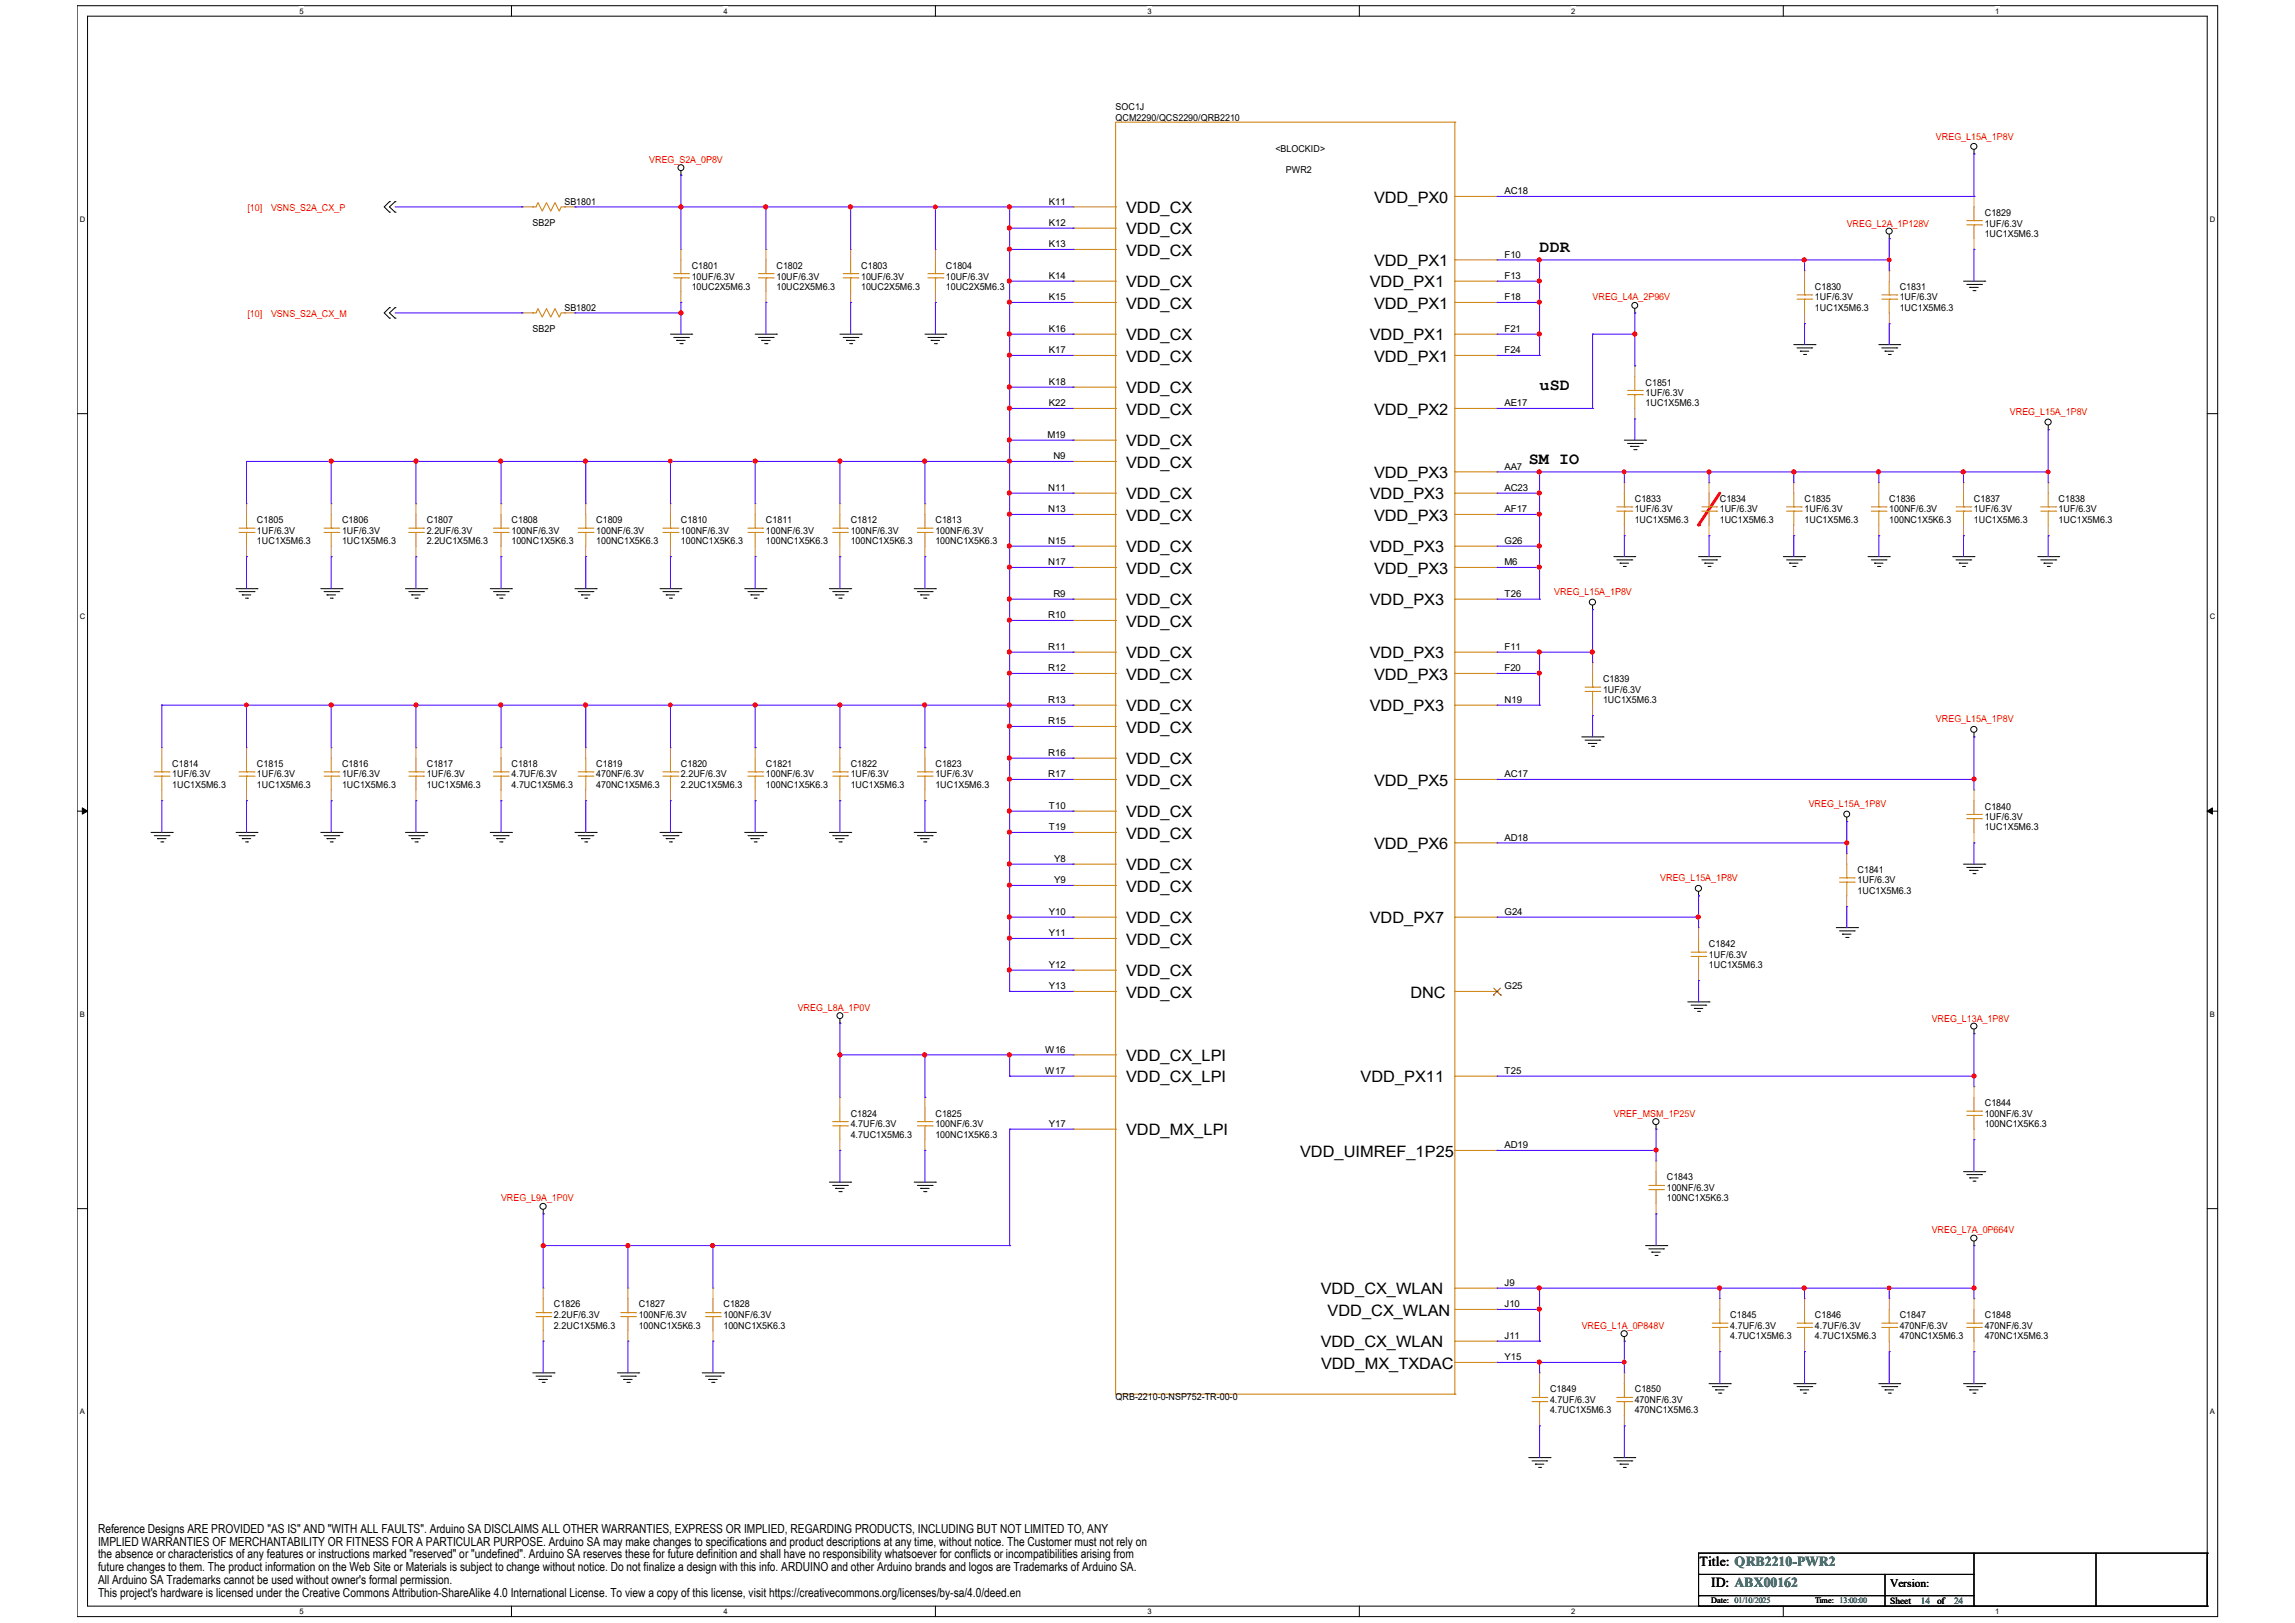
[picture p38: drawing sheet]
<svg xmlns="http://www.w3.org/2000/svg" width="297mm" height="210mm" viewBox="0 0 297 210" stroke-linecap="round" stroke-linejoin="round" font-family="sans-serif">
<defs><g id="words">
<g font-size="2.2">
<text x="199.2" y="32.7">DDR</text>
<text x="199.2" y="50.5">uSD</text>
<text x="197.9" y="60.1">SM IO</text>
</g>
<g font-size="2">
<text x="145.7" y="27.6">VDD_CX</text>
<text x="177.8" y="26.2">VDD_PX0</text>
<text x="145.7" y="30.3">VDD_CX</text>
<text x="145.7" y="33.1">VDD_CX</text>
<text x="177.8" y="34.4">VDD_PX1</text>
<text x="145.7" y="37.2">VDD_CX</text>
<text x="145.7" y="39.9">VDD_CX</text>
<text x="177.3" y="37.2">VDD_PX1</text>
<text x="177.8" y="39.9">VDD_PX1</text>
<text x="145.7" y="44">VDD_CX</text>
<text x="145.7" y="46.8">VDD_CX</text>
<text x="177.3" y="44">VDD_PX1</text>
<text x="177.8" y="46.8">VDD_PX1</text>
<text x="145.7" y="50.9">VDD_CX</text>
<text x="145.7" y="53.7">VDD_CX</text>
<text x="177.8" y="53.7">VDD_PX2</text>
<text x="145.7" y="57.8">VDD_CX</text>
<text x="145.7" y="60.5">VDD_CX</text>
<text x="145.7" y="64.6">VDD_CX</text>
<text x="177.3" y="64.6">VDD_PX3</text>
<text x="177.8" y="61.9">VDD_PX3</text>
<text x="145.7" y="67.4">VDD_CX</text>
<text x="145.7" y="71.5">VDD_CX</text>
<text x="177.3" y="71.5">VDD_PX3</text>
<text x="177.8" y="67.4">VDD_PX3</text>
<text x="145.7" y="74.2">VDD_CX</text>
<text x="177.8" y="74.2">VDD_PX3</text>
<text x="145.7" y="78.3">VDD_CX</text>
<text x="145.7" y="81.1">VDD_CX</text>
<text x="177.3" y="78.3">VDD_PX3</text>
<text x="145.7" y="85.2">VDD_CX</text>
<text x="145.7" y="87.9">VDD_CX</text>
<text x="177.3" y="85.2">VDD_PX3</text>
<text x="177.8" y="87.9">VDD_PX3</text>
<text x="145.7" y="92.1">VDD_CX</text>
<text x="145.7" y="94.8">VDD_CX</text>
<text x="177.3" y="92.1">VDD_PX3</text>
<text x="145.7" y="98.9">VDD_CX</text>
<text x="145.7" y="101.7">VDD_CX</text>
<text x="177.8" y="101.7">VDD_PX5</text>
<text x="145.7" y="105.8">VDD_CX</text>
<text x="145.7" y="108.5">VDD_CX</text>
<text x="145.7" y="112.6">VDD_CX</text>
<text x="177.8" y="109.9">VDD_PX6</text>
<text x="145.7" y="115.4">VDD_CX</text>
<text x="145.7" y="119.5">VDD_CX</text>
<text x="177.3" y="119.5">VDD_PX7</text>
<text x="145.7" y="122.2">VDD_CX</text>
<text x="145.7" y="126.3">VDD_CX</text>
<text x="145.7" y="129.1">VDD_CX</text>
<text x="182.5" y="129.1">DNC</text>
<text x="145.7" y="137.3">VDD_CX_LPI</text>
<text x="145.7" y="140.1">VDD_CX_LPI</text>
<text x="176.1" y="140.1">VDD_PX11</text>
<text x="145.7" y="146.9">VDD_MX_LPI</text>
<text x="168.3" y="149.7">VDD_UIMREF_1P25</text>
<text x="170.9" y="167.5">VDD_CX_WLAN</text>
<text x="171.8" y="170.2">VDD_CX_WLAN</text>
<text x="170.9" y="174.4">VDD_CX_WLAN</text>
<text x="171" y="177.1">VDD_MX_TXDAC</text>
</g>
<g font-size="1.8">
<text x="219.9" y="202.6">Title: QRB2210-PWR2</text>
<text x="221.5" y="205.3">ID: ABX00162</text>
</g>
<g font-size="1.6">
<text x="12.7" y="198.4">Reference Designs ARE PROVIDED &quot;AS IS&quot; AND &quot;WITH ALL FAULTS&quot;. Arduino SA DISCLAIMS ALL OTHER WARRANTIES, EXPRESS OR IMPLIED, REGARDING PRODUCTS, INCLUDING BUT NOT LIMITED TO, ANY</text>
<text x="12.7" y="200">IMPLIED WARRANTIES OF MERCHANTABILITY OR FITNESS FOR A PARTICULAR PURPOSE. Arduino SA may make changes to specifications and product descriptions at any time, without notice. The Customer must not rely on</text>
<text x="12.7" y="201.7">the absence or characteristics of any features or instructions marked &quot;reserved&quot; or &quot;undefined&quot;. Arduino SA reserves these for future definition and shall have no responsibility whatsoever for conflicts or incompatibilities arising from</text>
<text x="12.7" y="203.3">future changes to them. The product information on the Web Site or Materials is subject to change without notice. Do not finalize a design with this info. ARDUINO and other Arduino brands and logos are Trademarks of Arduino SA.</text>
<text x="12.7" y="205">All Arduino SA Trademarks cannot be used without owner's formal permission.</text>
<text x="12.7" y="206.6">This project's hardware is licensed under the Creative Commons Attribution-ShareAlike 4.0 International License. To view a copy of this license, visit https://creativecommons.org/licenses/by-sa/4.0/deed.en</text>
</g>
<text font-size="1.5" x="244.6" y="205.3">Version:</text>
<g font-size="1.2">
<text x="144.4" y="14.2">SOC1J</text>
<text x="144.4" y="15.6">QCM2290/QCS2290/QRB2210</text>
<text x="165.1" y="19.7">&lt;BLOCKID&gt;</text>
<text x="166.4" y="22.4">PWR2</text>
<text x="68.9" y="29.3">SB2P</text>
<text x="73.1" y="26.6">SB1801</text>
<text x="135.7" y="26.5">K11</text>
<text x="135.7" y="29.2">K12</text>
<text x="194.7" y="25.1">AC18</text>
<text x="256.9" y="27.9">C1829</text>
<text x="256.9" y="29.3">1UF/6.3V</text>
<text x="89.5" y="34.8">C1801</text>
<text x="100.5" y="34.8">C1802</text>
<text x="111.4" y="34.8">C1803</text>
<text x="122.4" y="34.8">C1804</text>
<text x="135.7" y="32">K13</text>
<text x="194.7" y="33.3">F10</text>
<text x="256.9" y="30.7">1UC1X5M6.3</text>
<text x="73.1" y="40.3">SB1802</text>
<text x="89.5" y="36.2">10UF/6.3V</text>
<text x="89.5" y="37.5">10UC2X5M6.3</text>
<text x="100.5" y="36.2">10UF/6.3V</text>
<text x="100.5" y="37.5">10UC2X5M6.3</text>
<text x="111.4" y="36.2">10UF/6.3V</text>
<text x="111.4" y="37.5">10UC2X5M6.3</text>
<text x="122.4" y="36.2">10UF/6.3V</text>
<text x="122.4" y="37.5">10UC2X5M6.3</text>
<text x="135.7" y="36.1">K14</text>
<text x="135.7" y="38.8">K15</text>
<text x="194.7" y="36.1">F13</text>
<text x="194.7" y="38.8">F18</text>
<text x="234.9" y="37.5">C1830</text>
<text x="234.9" y="38.9">1UF/6.3V</text>
<text x="234.9" y="40.3">1UC1X5M6.3</text>
<text x="245.9" y="37.5">C1831</text>
<text x="245.9" y="38.9">1UF/6.3V</text>
<text x="245.9" y="40.3">1UC1X5M6.3</text>
<text x="68.9" y="43">SB2P</text>
<text x="135.7" y="42.9">K16</text>
<text x="135.7" y="45.7">K17</text>
<text x="194.7" y="42.9">F21</text>
<text x="194.7" y="45.7">F24</text>
<text x="135.7" y="49.8">K18</text>
<text x="135.7" y="52.6">K22</text>
<text x="194.7" y="52.6">AE17</text>
<text x="213" y="49.9">C1851</text>
<text x="213" y="51.2">1UF/6.3V</text>
<text x="213" y="52.6">1UC1X5M6.3</text>
<text x="135.6" y="56.7">M19</text>
<text x="136.3" y="59.4">N9</text>
<text x="135.7" y="63.5">N11</text>
<text x="194.7" y="60.8">AA7</text>
<text x="194.7" y="63.5">AC23</text>
<text x="211.6" y="65">C1833</text>
<text x="222.6" y="65">C1834</text>
<text x="233.5" y="65">C1835</text>
<text x="244.5" y="65">C1836</text>
<text x="255.5" y="65">C1837</text>
<text x="266.4" y="65">C1838</text>
<text x="33.3" y="67.7">C1805</text>
<text x="33.3" y="69.1">1UF/6.3V</text>
<text x="33.3" y="70.5">1UC1X5M6.3</text>
<text x="44.3" y="67.7">C1806</text>
<text x="44.3" y="69.1">1UF/6.3V</text>
<text x="44.3" y="70.5">1UC1X5M6.3</text>
<text x="55.2" y="67.7">C1807</text>
<text x="55.2" y="69.1">2.2UF/6.3V</text>
<text x="55.2" y="70.5">2.2UC1X5M6.3</text>
<text x="66.2" y="67.7">C1808</text>
<text x="66.2" y="69.1">100NF/6.3V</text>
<text x="66.2" y="70.5">100NC1X5K6.3</text>
<text x="77.2" y="67.7">C1809</text>
<text x="77.2" y="69.1">100NF/6.3V</text>
<text x="77.2" y="70.5">100NC1X5K6.3</text>
<text x="88.1" y="67.7">C1810</text>
<text x="88.1" y="69.1">100NF/6.3V</text>
<text x="88.1" y="70.5">100NC1X5K6.3</text>
<text x="99.1" y="67.7">C1811</text>
<text x="99.1" y="69.1">100NF/6.3V</text>
<text x="99.1" y="70.5">100NC1X5K6.3</text>
<text x="110.1" y="67.7">C1812</text>
<text x="110.1" y="69.1">100NF/6.3V</text>
<text x="110.1" y="70.5">100NC1X5K6.3</text>
<text x="121.1" y="67.7">C1813</text>
<text x="121.1" y="69.1">100NF/6.3V</text>
<text x="121.1" y="70.5">100NC1X5K6.3</text>
<text x="135.7" y="66.3">N13</text>
<text x="135.7" y="70.4">N15</text>
<text x="194.7" y="66.3">AF17</text>
<text x="194.7" y="70.4">G26</text>
<text x="211.6" y="66.3">1UF/6.3V</text>
<text x="211.6" y="67.7">1UC1X5M6.3</text>
<text x="222.6" y="66.3">1UF/6.3V</text>
<text x="222.6" y="67.7">1UC1X5M6.3</text>
<text x="233.5" y="66.3">1UF/6.3V</text>
<text x="233.5" y="67.7">1UC1X5M6.3</text>
<text x="244.5" y="66.3">100NF/6.3V</text>
<text x="244.5" y="67.7">100NC1X5K6.3</text>
<text x="255.5" y="66.3">1UF/6.3V</text>
<text x="255.5" y="67.7">1UC1X5M6.3</text>
<text x="266.4" y="66.3">1UF/6.3V</text>
<text x="266.4" y="67.7">1UC1X5M6.3</text>
<text x="135.7" y="73.1">N17</text>
<text x="136.3" y="77.2">R9</text>
<text x="194.7" y="73.1">M6</text>
<text x="194.7" y="77.2">T26</text>
<text x="135.7" y="80">R10</text>
<text x="135.7" y="84.1">R11</text>
<text x="135.7" y="86.8">R12</text>
<text x="194.7" y="84.1">F11</text>
<text x="194.7" y="86.8">F20</text>
<text x="207.5" y="88.3">C1839</text>
<text x="207.5" y="89.6">1UF/6.3V</text>
<text x="135.7" y="91">R13</text>
<text x="135.7" y="93.7">R15</text>
<text x="194.7" y="91">N19</text>
<text x="207.5" y="91">1UC1X5M6.3</text>
<text x="22.3" y="99.2">C1814</text>
<text x="22.3" y="100.6">1UF/6.3V</text>
<text x="22.3" y="102">1UC1X5M6.3</text>
<text x="33.3" y="99.2">C1815</text>
<text x="33.3" y="100.6">1UF/6.3V</text>
<text x="33.3" y="102">1UC1X5M6.3</text>
<text x="44.3" y="99.2">C1816</text>
<text x="44.3" y="100.6">1UF/6.3V</text>
<text x="44.3" y="102">1UC1X5M6.3</text>
<text x="55.2" y="99.2">C1817</text>
<text x="55.2" y="100.6">1UF/6.3V</text>
<text x="55.2" y="102">1UC1X5M6.3</text>
<text x="66.2" y="99.2">C1818</text>
<text x="66.2" y="100.6">4.7UF/6.3V</text>
<text x="66.2" y="102">4.7UC1X5M6.3</text>
<text x="77.2" y="99.2">C1819</text>
<text x="77.2" y="100.6">470NF/6.3V</text>
<text x="77.2" y="102">470NC1X5M6.3</text>
<text x="88.1" y="99.2">C1820</text>
<text x="88.1" y="100.6">2.2UF/6.3V</text>
<text x="88.1" y="102">2.2UC1X5M6.3</text>
<text x="99.1" y="99.2">C1821</text>
<text x="99.1" y="100.6">100NF/6.3V</text>
<text x="99.1" y="102">100NC1X5K6.3</text>
<text x="110.1" y="99.2">C1822</text>
<text x="110.1" y="100.6">1UF/6.3V</text>
<text x="110.1" y="102">1UC1X5M6.3</text>
<text x="121.1" y="99.2">C1823</text>
<text x="121.1" y="100.6">1UF/6.3V</text>
<text x="121.1" y="102">1UC1X5M6.3</text>
<text x="135.7" y="97.8">R16</text>
<text x="135.7" y="100.6">R17</text>
<text x="194.7" y="100.6">AC17</text>
<text x="135.7" y="104.7">T10</text>
<text x="135.7" y="107.4">T19</text>
<text x="256.9" y="104.8">C1840</text>
<text x="256.9" y="106.1">1UF/6.3V</text>
<text x="256.9" y="107.5">1UC1X5M6.3</text>
<text x="136.4" y="111.5">Y8</text>
<text x="194.7" y="108.8">AD18</text>
<text x="240.4" y="113">C1841</text>
<text x="135.7" y="118.4">Y10</text>
<text x="136.4" y="114.3">Y9</text>
<text x="194.7" y="118.4">G24</text>
<text x="240.4" y="114.3">1UF/6.3V</text>
<text x="240.4" y="115.7">1UC1X5M6.3</text>
<text x="135.7" y="121.1">Y11</text>
<text x="135.7" y="125.2">Y12</text>
<text x="221.2" y="122.6">C1842</text>
<text x="221.2" y="123.9">1UF/6.3V</text>
<text x="221.2" y="125.3">1UC1X5M6.3</text>
<text x="135.7" y="128">Y13</text>
<text x="194.7" y="128">G25</text>
<text x="135.3" y="136.2">W16</text>
<text x="135.3" y="139">W17</text>
<text x="194.7" y="139">T25</text>
<text x="256.9" y="143.1">C1844</text>
<text x="110.1" y="144.5">C1824</text>
<text x="110.1" y="145.9">4.7UF/6.3V</text>
<text x="110.1" y="147.2">4.7UC1X5M6.3</text>
<text x="121.1" y="144.5">C1825</text>
<text x="121.1" y="145.9">100NF/6.3V</text>
<text x="121.1" y="147.2">100NC1X5K6.3</text>
<text x="135.7" y="145.8">Y17</text>
<text x="194.7" y="148.6">AD19</text>
<text x="256.9" y="144.5">100NF/6.3V</text>
<text x="256.9" y="145.9">100NC1X5K6.3</text>
<text x="215.7" y="152.8">C1843</text>
<text x="215.7" y="154.1">100NF/6.3V</text>
<text x="215.7" y="155.5">100NC1X5K6.3</text>
<text x="194.7" y="166.4">J9</text>
<text x="71.7" y="169.2">C1826</text>
<text x="71.7" y="170.6">2.2UF/6.3V</text>
<text x="71.7" y="171.9">2.2UC1X5M6.3</text>
<text x="82.7" y="169.2">C1827</text>
<text x="82.7" y="170.6">100NF/6.3V</text>
<text x="82.7" y="171.9">100NC1X5K6.3</text>
<text x="93.6" y="169.2">C1828</text>
<text x="93.6" y="170.6">100NF/6.3V</text>
<text x="93.6" y="171.9">100NC1X5K6.3</text>
<text x="194.7" y="169.1">J10</text>
<text x="194.7" y="173.2">J11</text>
<text x="223.9" y="170.6">C1845</text>
<text x="223.9" y="171.9">4.7UF/6.3V</text>
<text x="223.9" y="173.3">4.7UC1X5M6.3</text>
<text x="234.9" y="170.6">C1846</text>
<text x="234.9" y="171.9">4.7UF/6.3V</text>
<text x="234.9" y="173.3">4.7UC1X5M6.3</text>
<text x="245.9" y="170.6">C1847</text>
<text x="245.9" y="171.9">470NF/6.3V</text>
<text x="245.9" y="173.3">470NC1X5M6.3</text>
<text x="256.9" y="170.6">C1848</text>
<text x="256.9" y="171.9">470NF/6.3V</text>
<text x="256.9" y="173.3">470NC1X5M6.3</text>
<text x="194.7" y="176">Y15</text>
<text x="144.4" y="181.2">QRB-2210-0-NSP752-TR-00-0</text>
<text x="200.6" y="180.2">C1849</text>
<text x="200.6" y="181.5">4.7UF/6.3V</text>
<text x="200.6" y="182.9">4.7UC1X5M6.3</text>
<text x="211.6" y="180.2">C1850</text>
<text x="211.6" y="181.5">470NF/6.3V</text>
<text x="211.6" y="182.9">470NC1X5M6.3</text>
<text x="244.6" y="207.6">Sheet</text>
<text x="250.7" y="207.6">of</text>
</g>
<g font-size="1.2" fill="#f00">
<text x="84" y="21.1">VREG_S2A_0P8V</text>
<text x="250.5" y="18.1">VREG_L15A_1P8V</text>
<text x="32" y="27.4">[10]</text>
<text x="35.1" y="27.4">VSNS_S2A_CX_P</text>
<text x="239" y="29.3">VREG_L2A_1P128V</text>
<text x="32" y="41.1">[10]</text>
<text x="35.1" y="41.1">VSNS_S2A_CX_M</text>
<text x="206.1" y="38.9">VREG_L4A_2P96V</text>
<text x="260.1" y="53.7">VREG_L15A_1P8V</text>
<text x="201.1" y="77">VREG_L15A_1P8V</text>
<text x="250.5" y="93.5">VREG_L15A_1P8V</text>
<text x="234.1" y="104.5">VREG_L15A_1P8V</text>
<text x="214.9" y="114.1">VREG_L15A_1P8V</text>
<text x="103.2" y="130.8">VREG_L8A_1P0V</text>
<text x="250" y="132.2">VREG_L13A_1P8V</text>
<text x="208.9" y="144.5">VREF_MSM_1P25V</text>
<text x="64.8" y="155.5">VREG_L9A_1P0V</text>
<text x="250" y="159.6">VREG_L7A_0P664V</text>
<text x="204.7" y="171.9">VREG_L1A_0P848V</text>
</g>
<g font-size="1.2" fill="#008080">
<text x="248.6" y="207.6">14</text>
<text x="252.9" y="207.6">24</text>
</g>
<g font-size="1.1">
<text x="221.5" y="207.5">Date: 01/10/2025</text>
<text x="234.9" y="207.5">Time: 13:00:00</text>
</g>
<g font-size="1">
<text x="38.8" y="1.8">5</text>
<text x="93.6" y="1.8">4</text>
<text x="148.5" y="1.8">3</text>
<text x="203.4" y="1.8">2</text>
<text x="258.2" y="1.8">1</text>
<text x="10.3" y="28.7">D</text>
<text x="286" y="28.7">D</text>
<text x="10.3" y="80.1">C</text>
<text x="286" y="80.1">C</text>
<text x="10.3" y="131.5">B</text>
<text x="286" y="131.5">B</text>
<text x="10.3" y="183">A</text>
<text x="286" y="183">A</text>
<text x="38.8" y="208.8">5</text>
<text x="93.6" y="208.8">4</text>
<text x="148.5" y="208.8">3</text>
<text x="203.4" y="208.8">2</text>
<text x="258.2" y="208.8">1</text>
</g>
</g></defs>
<path d="M10 .7h277v208.5h-277zM11.3 2.1h274.3v205.7h-274.3z" fill="none" stroke="#000" stroke-width=".13"/>
<g fill="#fff">
<path d="M38.8 .9h.5v1.1h-.5z"/>
<path d="M38.8 208h.5v1.1h-.5z"/>
</g>
<path d="M66.2 .7v1.4M66.2 207.8v1.4" fill="none" stroke="#000" stroke-width=".13"/>
<g fill="#fff">
<path d="M93.6 .9h.6v1.1h-.6z"/>
<path d="M93.6 208h.6v1.1h-.6z"/>
</g>
<path d="M121.1 .7v1.4M121.1 207.8v1.4" fill="none" stroke="#000" stroke-width=".13"/>
<g fill="#fff">
<path d="M148.5 .9h.5v1.1h-.5z"/>
<path d="M148.5 208h.5v1.1h-.5z"/>
</g>
<path d="M175.9 .7v1.4M175.9 207.8v1.4" fill="none" stroke="#000" stroke-width=".13"/>
<g fill="#fff">
<path d="M203.4 .9h.5v1.1h-.5z"/>
<path d="M203.4 208h.5v1.1h-.5z"/>
</g>
<path d="M230.8 .7v1.4M230.8 207.8v1.4" fill="none" stroke="#000" stroke-width=".13"/>
<g fill="#fff">
<path d="M258.2 .9h.6v1.1h-.6z"/>
<path d="M258.2 208h.6v1.1h-.6z"/>
<path d="M10.3 27.8h.7v1.1h-.7z"/>
<path d="M286 27.8h.7v1.1h-.7z"/>
<path d="M10.3 79.2h.7v1.1h-.7z"/>
<path d="M286 79.2h.7v1.1h-.7z"/>
</g>
<path d="M10 53.5h1.3M285.6 53.5h1.4" fill="none" stroke="#000" stroke-width=".13"/>
<g fill="#fff">
<path d="M10.3 130.7h.6v1.1h-.6z"/>
<path d="M286 130.7h.6v1.1h-.6z"/>
</g>
<path d="M10 105h1.3M285.6 105h1.4" fill="none" stroke="#000" stroke-width=".13"/>
<path d="M10.7 104.5l.6 .5-.6 .3zM285.6 105l.7-.5v.8z" fill="#000" stroke="#000" stroke-width=".13"/>
<g fill="#fff">
<path d="M10.3 182.1h.6v1.1h-.6z"/>
<path d="M286 182.1h.6v1.1h-.6z"/>
</g>
<path d="M10 156.4h1.3M285.6 156.4h1.4" fill="none" stroke="#000" stroke-width=".13"/>
<path d="M222.6 63.8l-2.8 4.1" fill="none" stroke="#f00" stroke-width=".38"/>
<circle cx="219.8" cy="67.9" r=".19" fill="#f00"/>
<g fill="none" stroke="#000" stroke-width=".13">
<path d="M255.5 19.9h.1M255.5 19.4v.5M50.4 26.1l-.7 .7 .7 .7M50.4 39.8l-.7 .7 .7 .7M50.4 26.1h.1M50.4 27.5h.1M50.4 39.8h.1M51.1 26.1h.1M51.1 27.5h.1M51.1 39.8h.1M51.1 26.1l-.7 .7 .7 .7M51.1 39.8l-.7 .7 .7 .7"/>
<path d="M88.1 22.7h.1M88.1 22.1v.6M211.6 39.9v.6M244.5 30.9h.1M244.5 30.3v.6M254.1 36.4h2.8M254.5 36.8h1.9M254.9 37.2h1.1M254.9 37.2h.1M255.3 37.6h.3M255.6 37.6h.1M256.4 36.8h.1"/>
<path d="M256.9 36.4h.1M50.4 41.2h.1M51.1 41.2h.1M86.8 43.2h2.7M87.2 43.7h1.9M87.6 44h1.1M87.6 44h.1M88 44.5h.3M88.3 44.5h.1M89.1 43.7h.1M89.5 43.2h.1M97.7 43.2h2.8"/>
<path d="M98.2 43.7h1.9M98.6 44h1.1M98.6 44h.1M99 44.5h.3M99.3 44.5h.1M100.1 43.7h.1M100.5 43.2h.1M108.7 43.2h2.7M109.1 43.7h1.9M109.5 44h1.1M109.5 44h.1M110 44.5h.2"/>
<path d="M110.2 44.5h.1M111 43.7h.1M111.4 43.2h.1M119.7 43.2h2.7M120.1 43.7h1.9M120.5 44h1.1M120.5 44h.1M120.9 44.5h.3M121.2 44.5h.1M122 43.7h.1M122.4 43.2h.1M210.2 57h2.8"/>
<path d="M210.6 57.4h1.9M211 57.8h1.1M211 57.8h.1M211.4 58.2h.3M211.6 40.5h.1M211.7 58.2h.1M212.5 57.4h.1M213 57h.1M232.1 44.6h2.8M232.6 45h1.9M233 45.4h1.1M233 45.4h.1"/>
<path d="M233.4 45.9h.3M233.7 45.9h.1M234.5 45h.1M234.9 44.6h.1M243.1 44.6h2.8M243.5 45h2M244 45.4h1.1M244 45.4h.1M244.4 45.9h.2M244.6 45.9h.1M245.5 45h.1M245.9 44.6h.1"/>
<path d="M265.1 55.6h.1M265.1 55.1v.5M30.5 76.2h2.8M30.9 76.6h2M31.4 77h1.1M31.4 77h.1M31.8 77.4h.2M32 77.4h.1M32.9 76.6h.1M33.3 76.2h.1M41.5 76.2h2.8M41.9 76.6h1.9"/>
<path d="M42.3 77h.1M42.3 77h1.1M42.7 77.4h.3M43 77.4h.1M43.8 76.6h.1M44.3 76.2h.1M52.5 76.2h2.7M52.9 76.6h1.9M53.3 77h.1M53.3 77h1.1M53.7 77.4h.3M54 77.4h.1"/>
<path d="M54.8 76.6h.1M55.2 76.2h.1M63.4 76.2h2.8M63.9 76.6h1.9M64.3 77h1.1M64.3 77h.1M64.7 77.4h.3M65 77.4h.1M65.8 76.6h.1M66.2 76.2h.1M74.4 76.2h2.8M74.8 76.6h1.9"/>
<path d="M75.3 77h.1M75.3 77h1.1M75.7 77.4h.2M75.9 77.4h.1M76.7 76.6h.1M77.2 76.2h.1M85.4 76.2h2.7M85.8 76.6h1.9M86.2 77h.1M86.2 77h1.1M86.6 77.4h.3M86.9 77.4h.1"/>
<path d="M87.7 76.6h.1M88.1 76.2h.1M96.4 76.2h2.7M96.8 76.6h1.9M97.2 77h1.1M97.2 77h.1M97.6 77.4h.3M97.9 77.4h.1M98.7 76.6h.1M99.1 76.2h.1M107.3 76.2h2.8M107.8 76.6h1.9"/>
<path d="M108.1 77h1.1M108.1 77h.1M108.6 77.4h.3M108.9 77.4h.1M109.7 76.6h.1M110.1 76.2h.1M118.3 76.2h2.8M118.7 76.6h1.9M119.2 77h1.1M119.2 77h.1M119.5 77.4h.3M119.8 77.4h.1"/>
<path d="M120.6 76.6h.1M121.1 76.2h.1M206.1 78.9h.1M206.1 78.3v.6M208.9 72h2.7M209.2 72.5h2M209.7 72.9h.1M209.7 72.9h1.1M210.1 73.3h.2M210.3 73.3h.1M211.2 72.5h.1M211.6 72h.1"/>
<path d="M219.8 72h2.8M220.2 72.5h1.9M220.6 72.9h1.1M220.6 72.9h.1M221 73.3h.3M221.3 73.3h.1M222.1 72.5h.1M222.6 72h.1M230.8 72h2.7M231.2 72.5h1.9M231.6 72.9h1.1M231.6 72.9h.1"/>
<path d="M232 73.3h.3M232.3 73.3h.1M233.1 72.5h.1M233.5 72h.1M241.8 72h2.7M242.2 72.5h1.9M242.6 72.9h.1M242.6 72.9h1.1M243 73.3h.3M243.3 73.3h.1M244.1 72.5h.1M244.5 72h.1"/>
<path d="M252.7 72h2.8M253.1 72.5h1.9M253.6 72.9h1.1M253.6 72.9h.1M254 73.3h.2M254.2 73.3h.1M255 72.5h.1M255.5 72h.1M263.7 72h2.7M264.1 72.5h1.9M264.5 72.9h1.1M264.5 72.9h.1"/>
<path d="M264.9 73.3h.3M265.2 73.3h.1M266 72.5h.1M266.4 72h.1M204.7 95.4h2.8M205.1 95.8h1.9M205.6 96.2h.1M205.6 96.2h1.1M206 96.6h.2M206.2 96.6h.1M207 95.8h.1M207.5 95.4h.1"/>
<path d="M255.5 95.4h.1M255.5 94.8v.6M19.5 107.7h2.8M20 108.1h1.9M20.4 108.5h1.1M20.4 108.5h.1M20.8 108.9h.3M21.1 108.9h.1M21.9 108.1h.1M22.3 107.7h.1M30.5 107.7h2.8M30.9 108.1h2"/>
<path d="M31.4 108.5h1.1M31.4 108.5h.1M31.8 108.9h.2M32 108.9h.1M32.9 108.1h.1M33.3 107.7h.1M41.5 107.7h2.8M41.9 108.1h1.9M42.3 108.5h.1M42.3 108.5h1.1M42.7 108.9h.3M43 108.9h.1"/>
<path d="M43.8 108.1h.1M44.3 107.7h.1M52.5 107.7h2.7M52.9 108.1h1.9M53.3 108.5h.1M53.3 108.5h1.1M53.7 108.9h.3M54 108.9h.1M54.8 108.1h.1M55.2 107.7h.1M63.4 107.7h2.8M63.9 108.1h1.9"/>
<path d="M64.3 108.5h1.1M64.3 108.5h.1M64.7 108.9h.3M65 108.9h.1M65.8 108.1h.1M66.2 107.7h.1M74.4 107.7h2.8M74.8 108.1h1.9M75.3 108.5h.1M75.3 108.5h1.1M75.7 108.9h.2M75.9 108.9h.1"/>
<path d="M76.7 108.1h.1M77.2 107.7h.1M85.4 107.7h2.7M85.8 108.1h1.9M86.2 108.5h.1M86.2 108.5h1.1M86.6 108.9h.3M86.9 108.9h.1M87.7 108.1h.1M88.1 107.7h.1M96.4 107.7h2.7M96.8 108.1h1.9"/>
<path d="M97.2 108.5h1.1M97.2 108.5h.1M97.6 108.9h.3M97.9 108.9h.1M98.7 108.1h.1M99.1 107.7h.1M107.3 107.7h2.8M107.8 108.1h1.9M108.1 108.5h1.1M108.1 108.5h.1M108.6 108.9h.3M108.9 108.9h.1"/>
<path d="M109.7 108.1h.1M110.1 107.7h.1M118.3 107.7h2.8M118.7 108.1h1.9M119.2 108.5h1.1M119.2 108.5h.1M119.5 108.9h.3M119.8 108.9h.1M120.6 108.1h.1M121.1 107.7h.1M219.8 115.9h.1M219.8 115.4v.5"/>
<path d="M239 106.3h.1M239 105.8v.5M254.1 111.8h2.8M254.5 112.2h1.9M254.9 112.6h1.1M254.9 112.6h.1M255.3 113h.3M255.6 113h.1M256.4 112.2h.1M256.9 111.8h.1M108.7 132.4h.1M108.7 131.8v.6"/>
<path d="M218.4 129.6h2.8M218.8 130.1h2M219.3 130.5h1.1M219.3 130.5h.1M219.7 130.9h.2M219.9 130.9h.1M220.8 130.1h.1M221.2 129.6h.1M237.6 120h2.8M238.1 120.5h1.9M238.4 120.9h1.1M238.4 120.9h.1"/>
<path d="M238.9 121.3h.3M239.2 121.3h.1M240 120.5h.1M240.4 120h.1M255.5 133.8h.1M255.5 133.2v.6M70.3 157.1h.1M70.3 156.5v.6M107.3 153h2.8M107.8 153.4h1.9M108.1 153.8h1.1M108.1 153.8h.1"/>
<path d="M108.6 154.2h.3M108.9 154.2h.1M109.7 153.4h.1M110.1 153h.1M118.3 153h2.8M118.7 153.4h1.9M119.2 153.8h1.1M119.2 153.8h.1M119.5 154.2h.3M119.8 154.2h.1M120.6 153.4h.1M121.1 153h.1"/>
<path d="M214.3 146.1h.1M214.3 145.6v.5M254.1 151.6h2.8M254.5 152h1.9M254.9 152.4h1.1M254.9 152.4h.1M255.3 152.8h.3M255.6 152.8h.1M256.4 152h.1M256.9 151.6h.1M68.9 177.6h2.8M69.4 178.1h1.9"/>
<path d="M69.7 178.5h1.2M69.7 178.5h.1M70.2 178.9h.2M70.4 178.9h.1M71.3 178.1h.1M71.7 177.6h.1M79.9 177.6h2.8M80.3 178.1h1.9M80.7 178.5h1.1M80.7 178.5h.1M81.1 178.9h.3M81.4 178.9h.1"/>
<path d="M82.2 178.1h.1M82.7 177.6h.1M90.9 177.6h2.7M91.3 178.1h1.9M91.7 178.5h1.1M91.7 178.5h.1M92.1 178.9h.3M92.4 178.9h.1M93.2 178.1h.1M93.6 177.6h.1M210.2 173.5h.1M210.2 173v.5"/>
<path d="M213 161.2h2.7M213.4 161.6h1.9M213.8 162h1.1M213.8 162h.1M214.2 162.5h.2M214.4 162.5h.1M215.3 161.6h.1M215.7 161.2h.1M221.2 179h2.7M221.6 179.4h1.9M222 179.9h1.1M222 179.9h.1"/>
<path d="M223.5 179.4h.1M223.9 179h.1M232.1 179h2.8M232.6 179.4h1.9M233 179.9h1.1M233 179.9h.1M234.5 179.4h.1M234.9 179h.1M243.1 179h2.8M243.5 179.4h2M244 179.9h1.1M244 179.9h.1"/>
<path d="M245.5 179.4h.1M245.9 179h.1M254.1 179h2.8M254.5 179.4h1.9M254.9 179.9h1.1M254.9 179.9h.1M255.5 161.2h.1M255.5 160.6v.6M256.4 179.4h.1M256.9 179h.1M197.9 188.6h2.7M198.3 189h1.9"/>
<path d="M198.7 189.5h1.1M198.7 189.5h.1M199.1 189.9h.3M199.4 189.9h.1M200.2 189h.1M200.6 188.6h.1M208.9 188.6h2.7M209.2 189h2M209.7 189.5h.1M209.7 189.5h1.1M210.1 189.9h.2M210.3 189.9h.1"/>
<path d="M211.2 189h.1M211.6 188.6h.1M222.4 180.3h.3M222.7 180.3h.1M233.4 180.3h.3M233.7 180.3h.1M244.4 180.3h.2M244.6 180.3h.1M255.3 180.3h.3M255.6 180.3h.1M219.8 207.8h65.8M219.8 203.7h35.7"/>
<path d="M219.8 206.5h35.7M219.8 207.8h.1M219.8 203.7h.1M219.8 206.5h.1M244 207.8h.1M244 203.7v4.1M255.5 207.8h.1M255.5 201v6.8M271.3 207.8h.1M271.3 201v6.8M285.6 207.8h.1M285.6 201h.1"/>
<path d="M285.6 201v6.8M285.6 201h-65.8v6.8"/>
<circle cx="255.5" cy="18.9" r=".39"/>
<circle cx="88.1" cy="21.7" r=".38"/>
<circle cx="211.6" cy="39.5" r=".38"/>
<circle cx="244.5" cy="29.9" r=".39"/>
<circle cx="265.1" cy="54.6" r=".39"/>
<circle cx="206.1" cy="77.9" r=".39"/>
<circle cx="255.5" cy="94.4" r=".39"/>
<circle cx="219.8" cy="115" r=".39"/>
<circle cx="239" cy="105.3" r=".38"/>
<circle cx="108.7" cy="131.4" r=".38"/>
<circle cx="255.5" cy="132.8" r=".39"/>
<circle cx="70.3" cy="156.1" r=".39"/>
<circle cx="214.3" cy="145.1" r=".39"/>
<circle cx="210.2" cy="172.6" r=".39"/>
<circle cx="255.5" cy="160.2" r=".39"/>
</g>
<g fill="none" stroke="#cc8006" stroke-width=".13">
<path d="M188.3 15.8h-43.9v164.6M188.3 15.8h.1M188.3 15.8v164.6M68.9 26.8h.5l.2-.6 .6 1.1 .5-1.1 .6 1.1 .5-1.1 .6 1.1 .2-.5h.5M68.9 26.8h.1M73.1 26.8h.1M87.2 36h1.9M87.2 35.4h1.9M88.1 35.4h.1M88.1 36h.1M88.1 33.6v1.8M88.1 36v1.7"/>
<path d="M89.1 36h.1M89.1 35.4h.1M98.2 36h1.9M98.2 35.4h1.9M99.1 35.4h.1M99.1 36h.1M99.1 33.6v1.8M99.1 36v1.7M100.1 36h.1M100.1 35.4h.1M109.1 36h1.9M109.1 35.4h1.9"/>
<path d="M110.1 35.4h.1M110.1 36h.1M110.1 33.6v1.8M110.1 36v1.7M111 36h.1M111 35.4h.1M120.1 36h1.9M120.1 35.4h1.9M121.1 35.4h.1M121.1 36h.1M121.1 33.6v1.8M121.1 36v1.7"/>
<path d="M122 36h.1M122 35.4h.1M138.9 26.8h5.5M138.9 29.5h5.5M138.9 32.3h5.5M138.9 36.4h5.5M138.9 39.1h5.5M144.4 26.8h.1M144.4 29.5h.1M144.4 32.3h.1M144.4 36.4h.1M144.4 39.1h.1"/>
<path d="M188.3 36.4h5.4M188.3 39.1h5.4M188.3 25.4h5.4M188.3 33.6h5.4M188.3 25.4h.1M188.3 33.6h.1M188.3 36.4h.1M188.3 39.1h.1M232.6 38.7h1.9M232.6 38.2h1.9M233.5 38.2h.1M233.5 38.7h.1"/>
<path d="M233.5 36.4v1.8M233.5 38.7v1.8M234.5 38.7h.1M234.5 38.2h.1M243.5 38.7h2M243.5 38.2h2M244.5 38.2h.1M244.5 38.7h.1M244.5 36.4v1.8M244.5 38.7v1.8M245.5 38.7h.1M245.5 38.2h.1"/>
<path d="M254.5 29.1h1.9M254.5 28.6h1.9M255.5 28.6h.1M255.5 29.1h.1M255.5 26.8v1.8M255.5 29.1v1.8M256.4 29.1h.1M256.4 28.6h.1M68.9 40.5h.5l.2-.6 .6 1.1 .5-1.1 .6 1.1 .5-1.1 .6 1.1 .2-.5h.5M68.9 40.5h.1M73.1 40.5h.1M138.9 43.2h5.5"/>
<path d="M138.9 46h5.5M138.9 50.1h5.5M138.9 52.9h5.5M138.9 57h5.5M138.9 59.7h5.5M144.4 43.2h.1M144.4 46h.1M144.4 50.1h.1M144.4 52.9h.1M144.4 57h.1M144.4 59.7h.1M188.3 43.2h5.4"/>
<path d="M188.3 46h5.4M188.3 52.9h5.4M188.3 43.2h.1M188.3 46h.1M188.3 52.9h.1M210.6 51.1h1.9M210.6 50.5h1.9M211.6 50.5h.1M211.6 51.1h.1M211.6 48.7v1.8M211.6 51.1v1.8M212.5 51.1h.1"/>
<path d="M212.5 50.5h.1M30.9 68.9h2M30.9 68.3h2M31.9 68.3h.1M31.9 68.9h.1M31.9 66.6v1.7M31.9 68.9v1.8M32.9 68.9h.1M32.9 68.3h.1M41.9 68.9h1.9M41.9 68.3h1.9M42.9 68.3h.1"/>
<path d="M42.9 68.9h.1M42.9 66.6v1.7M42.9 68.9v1.8M43.8 68.9h.1M43.8 68.3h.1M52.9 68.9h1.9M52.9 68.3h1.9M53.8 68.3h.1M53.8 68.9h.1M53.8 66.6v1.7M53.8 68.9v1.8M54.8 68.9h.1"/>
<path d="M54.8 68.3h.1M63.9 68.9h1.9M63.9 68.3h1.9M64.8 68.3h.1M64.8 68.9h.1M64.8 66.6v1.7M64.8 68.9v1.8M65.8 68.9h.1M65.8 68.3h.1M74.8 68.9h1.9M74.8 68.3h1.9M75.8 68.3h.1"/>
<path d="M75.8 68.9h.1M75.8 66.6v1.7M75.8 68.9v1.8M76.7 68.9h.1M76.7 68.3h.1M85.8 68.9h1.9M85.8 68.3h1.9M86.8 68.3h.1M86.8 68.9h.1M86.8 66.6v1.7M86.8 68.9v1.8M87.7 68.9h.1"/>
<path d="M87.7 68.3h.1M96.8 68.9h1.9M96.8 68.3h1.9M97.7 68.3h.1M97.7 68.9h.1M97.7 66.6v1.7M97.7 68.9v1.8M98.7 68.9h.1M98.7 68.3h.1M107.8 68.9h1.9M107.8 68.3h1.9M108.7 68.3h.1"/>
<path d="M108.7 68.9h.1M108.7 66.6v1.7M108.7 68.9v1.8M109.7 68.9h.1M109.7 68.3h.1M118.7 68.9h1.9M118.7 68.3h1.9M119.7 68.3h.1M119.7 68.9h.1M119.7 66.6v1.7M119.7 68.9v1.8M120.6 68.9h.1"/>
<path d="M120.6 68.3h.1M138.9 63.8h5.5M138.9 66.6h5.5M138.9 70.7h5.5M138.9 73.4h5.5M138.9 77.5h5.5M144.4 63.8h.1M144.4 66.6h.1M144.4 70.7h.1M144.4 73.4h.1M144.4 77.5h.1M188.3 63.8h5.4"/>
<path d="M188.3 66.6h5.4M188.3 70.7h5.4M188.3 73.4h5.4M188.3 77.5h5.4M188.3 61.1h5.4M188.3 61.1h.1M188.3 63.8h.1M188.3 66.6h.1M188.3 70.7h.1M188.3 73.4h.1M188.3 77.5h.1M209.2 66.1h2"/>
<path d="M209.2 65.6h2M210.2 65.6h.1M210.2 66.1h.1M210.2 63.8v1.8M210.2 66.1v1.8M211.2 66.1h.1M211.2 65.6h.1M220.2 66.1h1.9M220.2 65.6h1.9M221.2 65.6h.1M221.2 66.1h.1M221.2 63.8v1.8"/>
<path d="M221.2 66.1v1.8M222.1 66.1h.1M222.1 65.6h.1M231.2 66.1h1.9M231.2 65.6h1.9M232.1 65.6h.1M232.1 66.1h.1M232.1 63.8v1.8M232.1 66.1v1.8M233.1 66.1h.1M233.1 65.6h.1M242.2 66.1h1.9"/>
<path d="M242.2 65.6h1.9M243.1 65.6h.1M243.1 66.1h.1M243.1 63.8v1.8M243.1 66.1v1.8M244.1 66.1h.1M244.1 65.6h.1M253.1 66.1h1.9M253.1 65.6h1.9M254.1 65.6h.1M254.1 66.1h.1M254.1 63.8v1.8"/>
<path d="M254.1 66.1v1.8M255 66.1h.1M255 65.6h.1M264.1 66.1h1.9M264.1 65.6h1.9M265.1 65.6h.1M265.1 66.1h.1M265.1 63.8v1.8M265.1 66.1v1.8M266 66.1h.1M266 65.6h.1M20 99.9h1.9"/>
<path d="M20.9 99.9h.1M20.9 98.1v1.8M21.9 99.9h.1M30.9 99.9h2M31.9 99.9h.1M31.9 98.1v1.8M32.9 99.9h.1M41.9 99.9h1.9M42.9 99.9h.1M42.9 98.1v1.8M43.8 99.9h.1M52.9 99.9h1.9"/>
<path d="M53.8 99.9h.1M53.8 98.1v1.8M54.8 99.9h.1M63.9 99.9h1.9M64.8 99.9h.1M64.8 98.1v1.8M65.8 99.9h.1M74.8 99.9h1.9M75.8 99.9h.1M75.8 98.1v1.8M76.7 99.9h.1M85.8 99.9h1.9"/>
<path d="M86.8 99.9h.1M86.8 98.1v1.8M87.7 99.9h.1M96.8 99.9h1.9M97.7 99.9h.1M97.7 98.1v1.8M98.7 99.9h.1M107.8 99.9h1.9M108.7 99.9h.1M108.7 98.1v1.8M109.7 99.9h.1M118.7 99.9h1.9"/>
<path d="M119.7 99.9h.1M119.7 98.1v1.8M120.6 99.9h.1M138.9 80.3h5.5M138.9 84.4h5.5M138.9 87.1h5.5M138.9 91.2h5.5M138.9 94h5.5M138.9 98.1h5.5M144.4 80.3h.1M144.4 84.4h.1M144.4 87.1h.1"/>
<path d="M144.4 91.2h.1M144.4 94h.1M144.4 98.1h.1M188.3 84.4h5.4M188.3 87.1h5.4M188.3 91.2h5.4M188.3 84.4h.1M188.3 87.1h.1M188.3 91.2h.1M205.1 89.5h1.9M205.1 88.9h1.9M206.1 88.9h.1"/>
<path d="M206.1 89.5h.1M206.1 87.1v1.8M206.1 89.5v1.7M207 89.5h.1M207 88.9h.1M20 100.4h1.9M20.9 100.4h.1M20.9 100.4v1.8M21.9 100.4h.1M30.9 100.4h2M31.9 100.4h.1M31.9 100.4v1.8"/>
<path d="M32.9 100.4h.1M41.9 100.4h1.9M42.9 100.4h.1M42.9 100.4v1.8M43.8 100.4h.1M52.9 100.4h1.9M53.8 100.4h.1M53.8 100.4v1.8M54.8 100.4h.1M63.9 100.4h1.9M64.8 100.4h.1M64.8 100.4v1.8"/>
<path d="M65.8 100.4h.1M74.8 100.4h1.9M75.8 100.4h.1M75.8 100.4v1.8M76.7 100.4h.1M85.8 100.4h1.9M86.8 100.4h.1M86.8 100.4v1.8M87.7 100.4h.1M96.8 100.4h1.9M97.7 100.4h.1M97.7 100.4v1.8"/>
<path d="M98.7 100.4h.1M107.8 100.4h1.9M108.7 100.4h.1M108.7 100.4v1.8M109.7 100.4h.1M118.7 100.4h1.9M119.7 100.4h.1M119.7 100.4v1.8M120.6 100.4h.1M138.9 100.9h5.5M138.9 105h5.5M138.9 107.7h5.5"/>
<path d="M138.9 111.8h5.5M138.9 114.6h5.5M138.9 118.7h5.5M144.4 100.9h.1M144.4 105h.1M144.4 107.7h.1M144.4 111.8h.1M144.4 114.6h.1M144.4 118.7h.1M188.3 100.9h5.4M188.3 118.7h5.4M188.3 109.1h5.4"/>
<path d="M188.3 100.9h.1M188.3 109.1h.1M188.3 118.7h.1M238.1 114.1h1.9M238.1 113.6h1.9M239 113.6h.1M239 114.1h.1M239 111.8v1.8M239 114.1v1.8M240 114.1h.1M240 113.6h.1M254.5 105.9h1.9"/>
<path d="M254.5 105.4h1.9M255.5 105.4h.1M255.5 105.9h.1M255.5 103.6v1.8M255.5 105.9v1.8M256.4 105.9h.1M256.4 105.4h.1M138.9 121.4h5.5M138.9 125.5h5.5M138.9 128.3h5.5M138.9 136.5h5.5M138.9 139.3h5.5"/>
<path d="M144.4 121.4h.1M144.4 125.5h.1M144.4 128.3h.1M144.4 136.5h.1M144.4 139.3h.1M188.3 128.3h5.4M188.3 139.3h5.4M188.3 128.3h.1M188.3 139.3h.1M218.8 123.8h2M218.8 123.2h2M219.8 123.2h.1"/>
<path d="M219.8 123.8h.1M219.8 121.4v1.8M219.8 123.8v1.7M220.8 123.8h.1M220.8 123.2h.1M107.8 145.7h1.9M107.8 145.1h1.9M108.7 145.1h.1M108.7 145.7h.1M108.7 143.4v1.7M108.7 145.7v1.8M109.7 145.7h.1"/>
<path d="M109.7 145.1h.1M118.7 145.7h1.9M118.7 145.1h1.9M119.7 145.1h.1M119.7 145.7h.1M119.7 143.4v1.7M119.7 145.7v1.8M120.6 145.7h.1M120.6 145.1h.1M138.9 146.1h5.5M144.4 146.1h.1M188.3 148.9h5.4"/>
<path d="M188.3 148.9h.1M213.4 153.9h1.9M213.4 153.4h1.9M214.3 153.4h.1M214.3 153.9h.1M214.3 151.6v1.8M214.3 153.9v1.8M215.3 153.9h.1M215.3 153.4h.1M254.5 144.3h1.9M254.5 143.8h1.9M255.5 143.8h.1"/>
<path d="M255.5 144.3h.1M255.5 142v1.8M255.5 144.3v1.8M256.4 144.3h.1M256.4 143.8h.1M69.4 170.4h1.9M69.4 169.9h1.9M70.3 169.9h.1M70.3 170.4h.1M70.3 168v1.9M70.3 170.4v1.8M71.3 170.4h.1"/>
<path d="M71.3 169.9h.1M80.3 170.4h1.9M80.3 169.9h1.9M81.3 169.9h.1M81.3 170.4h.1M81.3 168v1.9M81.3 170.4v1.8M82.2 170.4h.1M82.2 169.9h.1M91.3 170.4h1.9M91.3 169.9h1.9M92.3 169.9h.1"/>
<path d="M92.3 170.4h.1M92.3 168v1.9M92.3 170.4v1.8M93.2 170.4h.1M93.2 169.9h.1M188.3 166.7h5.4M188.3 169.4h5.4M188.3 173.5h5.4M188.3 176.3h5.4M188.3 166.7h.1M188.3 169.4h.1M188.3 173.5h.1"/>
<path d="M188.3 176.3h.1M199.2 179v1.8M210.2 179v1.8M221.6 171.8h1.9M221.6 171.2h1.9M222.6 171.2h.1M222.6 171.8h.1M222.6 169.4v1.8M222.6 171.8v1.7M223.5 171.8h.1M223.5 171.2h.1M232.6 171.8h1.9"/>
<path d="M232.6 171.2h1.9M233.5 171.2h.1M233.5 171.8h.1M233.5 169.4v1.8M233.5 171.8v1.7M234.5 171.8h.1M234.5 171.2h.1M243.5 171.8h2M243.5 171.2h2M244.5 171.2h.1M244.5 171.8h.1M244.5 169.4v1.8"/>
<path d="M244.5 171.8v1.7M245.5 171.8h.1M245.5 171.2h.1M254.5 171.8h1.9M254.5 171.2h1.9M255.5 171.2h.1M255.5 171.8h.1M255.5 169.4v1.8M255.5 171.8v1.7M256.4 171.8h.1M256.4 171.2h.1M144.4 180.4h.1"/>
<path d="M144.4 180.4h43.9M188.3 180.4h.1M198.3 181.4h1.9M198.3 180.8h1.9M199.2 180.8h.1M199.2 181.4h.1M199.2 181.4v1.8M200.2 181.4h.1M200.2 180.8h.1M209.2 181.4h2M209.2 180.8h2M210.2 180.8h.1"/>
<path d="M210.2 181.4h.1M210.2 181.4v1.8M211.2 181.4h.1M211.2 180.8h.1"/>
</g>
<g fill="none" stroke="#a84" stroke-width=".13">
<path d="M67.5 26.8h.1M67.5 26.8h1.4M73.1 26.8h1.3M74.4 26.8h.1M88.1 32.3h.1M88.1 39.1h.1M88.1 32.3v1.3M88.1 37.7v1.4M99.1 32.3h.1M99.1 39.1h.1M99.1 32.3v1.3M99.1 37.7v1.4"/>
<path d="M110.1 32.3h.1M110.1 39.1h.1M110.1 32.3v1.3M110.1 37.7v1.4M121.1 32.3h.1M121.1 39.1h.1M121.1 32.3v1.3M121.1 37.7v1.4M138.9 26.8h.1M138.9 29.5h.1M138.9 32.3h.1M138.9 36.4h.1"/>
<path d="M138.9 39.1h.1M193.7 25.4h.1M193.7 33.6h.1M193.7 36.4h.1M193.7 39.1h.1M233.5 35h.1M233.5 35v1.4M244.5 35h.1M244.5 35v1.4M255.5 25.4h.1M255.5 32.3h.1M255.5 25.4v1.4"/>
<path d="M255.5 30.9v1.4M67.5 40.5h.1M67.5 40.5h1.4M73.1 40.5h1.3M74.4 40.5h.1M138.9 43.2h.1M138.9 46h.1M138.9 50.1h.1M138.9 52.9h.1M138.9 57h.1M138.9 59.7h.1M193.7 43.2h.1"/>
<path d="M193.7 46h.1M193.7 52.9h.1M211.6 47.3h.1M211.6 54.2h.1M211.6 47.3v1.4M211.6 52.9v1.3M233.5 41.9h.1M233.5 40.5v1.4M244.5 41.9h.1M244.5 40.5v1.4M31.9 65.2h.1M31.9 72h.1"/>
<path d="M31.9 65.2v1.4M31.9 70.7v1.3M42.9 65.2h.1M42.9 72h.1M42.9 65.2v1.4M42.9 70.7v1.3M53.8 65.2h.1M53.8 72h.1M53.8 65.2v1.4M53.8 70.7v1.3M64.8 65.2h.1M64.8 72h.1"/>
<path d="M64.8 65.2v1.4M64.8 70.7v1.3M75.8 65.2h.1M75.8 72h.1M75.8 65.2v1.4M75.8 70.7v1.3M86.8 65.2h.1M86.8 72h.1M86.8 65.2v1.4M86.8 70.7v1.3M97.7 65.2h.1M97.7 72h.1"/>
<path d="M97.7 65.2v1.4M97.7 70.7v1.3M108.7 65.2h.1M108.7 72h.1M108.7 65.2v1.4M108.7 70.7v1.3M119.7 65.2h.1M119.7 72h.1M119.7 65.2v1.4M119.7 70.7v1.3M138.9 63.8h.1M138.9 66.6h.1"/>
<path d="M138.9 70.7h.1M138.9 73.4h.1M138.9 77.5h.1M193.7 61.1h.1M193.7 63.8h.1M193.7 66.6h.1M193.7 70.7h.1M193.7 73.4h.1M193.7 77.5h.1M210.2 62.5h.1M210.2 69.3h.1M210.2 62.5v1.3"/>
<path d="M210.2 67.9v1.4M221.2 62.5h.1M221.2 69.3h.1M221.2 62.5v1.3M221.2 67.9v1.4M232.1 62.5h.1M232.1 69.3h.1M232.1 62.5v1.3M232.1 67.9v1.4M243.1 62.5h.1M243.1 69.3h.1M243.1 62.5v1.3"/>
<path d="M243.1 67.9v1.4M254.1 62.5h.1M254.1 69.3h.1M254.1 62.5v1.3M254.1 67.9v1.4M265.1 62.5h.1M265.1 69.3h.1M265.1 62.5v1.3M265.1 67.9v1.4M20.9 96.8h.1M20.9 96.8v1.3M31.9 96.8h.1"/>
<path d="M31.9 96.8v1.3M42.9 96.8h.1M42.9 96.8v1.3M53.8 96.8h.1M53.8 96.8v1.3M64.8 96.8h.1M64.8 96.8v1.3M75.8 96.8h.1M75.8 96.8v1.3M86.8 96.8h.1M86.8 96.8v1.3M97.7 96.8h.1"/>
<path d="M97.7 96.8v1.3M108.7 96.8h.1M108.7 96.8v1.3M119.7 96.8h.1M119.7 96.8v1.3M138.9 80.3h.1M138.9 84.4h.1M138.9 87.1h.1M138.9 91.2h.1M138.9 94h.1M138.9 98.1h.1M193.7 84.4h.1"/>
<path d="M193.7 87.1h.1M193.7 91.2h.1M206.1 85.7h.1M206.1 92.6h.1M206.1 85.7v1.4M206.1 91.2v1.4M20.9 103.6h.1M20.9 102.2v1.4M31.9 103.6h.1M31.9 102.2v1.4M42.9 103.6h.1M42.9 102.2v1.4"/>
<path d="M53.8 103.6h.1M53.8 102.2v1.4M64.8 103.6h.1M64.8 102.2v1.4M75.8 103.6h.1M75.8 102.2v1.4M86.8 103.6h.1M86.8 102.2v1.4M97.7 103.6h.1M97.7 102.2v1.4M108.7 103.6h.1M108.7 102.2v1.4"/>
<path d="M119.7 103.6h.1M119.7 102.2v1.4M138.9 100.9h.1M138.9 105h.1M138.9 107.7h.1M138.9 111.8h.1M138.9 114.6h.1M138.9 118.7h.1M193.7 100.9h.1M193.7 109.1h.1M193.7 118.7h.1M239 110.5h.1"/>
<path d="M239 117.3h.1M239 110.5v1.3M239 115.9v1.4M255.5 102.2h.1M255.5 109.1h.1M255.5 102.2v1.4M255.5 107.7v1.4M138.9 121.4h.1M138.9 125.5h.1M138.9 128.3h.1M138.9 136.5h.1M138.9 139.3h.1"/>
<path d="M193.7 128.3h.1M193.7 139.3h.1M219.8 120h.1M219.8 126.9h.1M219.8 120v1.4M219.8 125.5v1.4M108.7 142h.1M108.7 148.9h.1M108.7 142v1.4M108.7 147.5v1.4M119.7 142h.1M119.7 148.9h.1"/>
<path d="M119.7 142v1.4M119.7 147.5v1.4M138.9 146.1h.1M193.7 148.9h.1M214.3 150.2h.1M214.3 157.1h.1M214.3 150.2v1.4M214.3 155.7v1.4M255.5 140.6h.1M255.5 147.5h.1M255.5 140.6v1.4M255.5 146.1v1.4"/>
<path d="M70.3 166.7h.1M70.3 173.5h.1M70.3 166.7v1.3M70.3 172.2v1.3M81.3 166.7h.1M81.3 173.5h.1M81.3 166.7v1.3M81.3 172.2v1.3M92.3 166.7h.1M92.3 173.5h.1M92.3 166.7v1.3M92.3 172.2v1.3"/>
<path d="M193.7 166.7h.1M193.7 169.4h.1M193.7 173.5h.1M193.7 176.3h.1M199.2 177.6h.1M199.2 177.6v1.4M210.2 177.6h.1M210.2 177.6v1.4M222.6 168h.1M222.6 174.9h.1M222.6 168v1.4M222.6 173.5v1.4"/>
<path d="M233.5 168h.1M233.5 174.9h.1M233.5 168v1.4M233.5 173.5v1.4M244.5 168h.1M244.5 174.9h.1M244.5 168v1.4M244.5 173.5v1.4M255.5 168h.1M255.5 174.9h.1M255.5 168v1.4M255.5 173.5v1.4"/>
<path d="M199.2 184.5h.1M199.2 183.2v1.3M210.2 184.5h.1M210.2 183.2v1.3"/>
</g>
<path d="M193.3 128.8h.1M193.3 127.9l.9 .9M194.2 127.9l-.9 .9M194.2 128.8h.1" fill="none" stroke="#804000" stroke-width=".13"/>
<g fill="none" stroke="#4200ff" stroke-width=".13">
<path d="M255.5 19.9h.1M255.5 19.9v5.5M51.1 26.8h16.4M67.5 26.8h.1M74.4 26.8h.1M74.4 26.8h64.5M88.1 22.7h.1M88.1 26.8h.1M88.1 39.1h.1M88.1 22.7v9.6M88.1 39.1v4.1M99.1 26.8h.1"/>
<path d="M99.1 39.1h.1M99.1 26.8v5.5M99.1 39.1v4.1M110.1 26.8h.1M110.1 39.1h.1M110.1 26.8v5.5M110.1 39.1v4.1M121.1 26.8h.1M121.1 39.1h.1M121.1 26.8v5.5M121.1 39.1v4.1M130.7 39.1h8.2"/>
<path d="M130.7 26.8h.1M130.7 32.3h.1M130.7 39.1h.1M130.7 36.4h.1M130.7 26.8v101.5M130.7 29.5h8.2M130.7 32.3h8.2M130.7 36.4h8.2M138.9 29.5h.1M138.9 32.3h.1M138.9 36.4h.1M193.7 36.4h5.5"/>
<path d="M193.7 39.1h5.5M193.7 25.4h61.8M193.7 33.6h50.8M199.2 33.6h.1M199.2 36.4h.1M199.2 39.1h.1M199.2 33.6v12.4M233.5 33.6h.1M233.5 33.6v1.4M244.5 30.9h.1M244.5 33.6h.1M244.5 30.9v4.1"/>
<path d="M255.5 25.4h.1M255.5 32.3h.1M255.5 32.3v4.1M31.9 59.7h.1M31.9 59.7v5.5M31.9 59.7h107M42.9 59.7h.1M42.9 59.7v5.5M51.1 40.5h16.4M53.8 59.7h.1M53.8 59.7v5.5M64.8 59.7h.1"/>
<path d="M64.8 59.7v5.5M67.5 40.5h.1M74.4 40.5h.1M74.4 40.5h13.7M75.8 59.7h.1M75.8 59.7v5.5M86.8 59.7h.1M86.8 59.7v5.5M88.1 40.5h.1M97.7 59.7h.1M97.7 59.7v5.5M108.7 59.7h.1"/>
<path d="M108.7 59.7v5.5M119.7 59.7h.1M119.7 59.7v5.5M130.7 46h8.2M130.7 52.9h8.2M130.7 43.2h.1M130.7 46h.1M130.7 50.1h.1M130.7 52.9h.1M130.7 57h.1M130.7 59.7h.1M130.7 43.2h8.2"/>
<path d="M130.7 50.1h8.2M130.7 57h8.2M138.9 43.2h.1M138.9 50.1h.1M138.9 57h.1M193.7 43.2h5.5M193.7 46h5.5M193.7 52.9h12.4M199.2 43.2h.1M199.2 46h.1M206.1 52.9h.1M206.1 43.2h.1"/>
<path d="M206.1 43.2h5.5M206.1 43.2v9.7M211.6 43.2h.1M211.6 47.3h.1M211.6 54.2h.1M211.6 40.5h.1M211.6 40.5v6.8M211.6 54.2v2.8M233.5 41.9h.1M233.5 41.9v2.7M244.5 41.9h.1M244.5 41.9v2.7"/>
<path d="M265.1 55.6h.1M265.1 55.6v6.9M31.9 72h.1M31.9 72v4.2M42.9 72h.1M42.9 72v4.2M53.8 72h.1M53.8 72v4.2M64.8 72h.1M64.8 72v4.2M75.8 72h.1M75.8 72v4.2"/>
<path d="M86.8 72h.1M86.8 72v4.2M97.7 72h.1M97.7 72v4.2M108.7 72h.1M108.7 72v4.2M119.7 72h.1M119.7 72v4.2M130.7 66.6h8.2M130.7 73.4h8.2M130.7 63.8h.1M130.7 66.6h.1"/>
<path d="M130.7 70.7h.1M130.7 73.4h.1M130.7 77.5h.1M130.7 63.8h8.2M130.7 70.7h8.2M130.7 77.5h8.2M138.9 63.8h.1M138.9 70.7h.1M138.9 77.5h.1M193.7 63.8h5.5M193.7 66.6h5.5M193.7 70.7h5.5"/>
<path d="M193.7 73.4h5.5M193.7 77.5h5.5M193.7 61.1h71.4M199.2 70.7h.1M199.2 73.4h.1M199.2 63.8h.1M199.2 66.6h.1M199.2 61.1h.1M199.2 77.5h.1M199.2 61.1v16.4M206.1 78.9h.1M206.1 78.9v6.8"/>
<path d="M210.2 61.1h.1M210.2 69.3h.1M210.2 61.1v1.4M210.2 69.3v2.7M221.2 61.1h.1M221.2 69.3h.1M221.2 61.1v1.4M221.2 69.3v2.7M232.1 61.1h.1M232.1 69.3h.1M232.1 61.1v1.4M232.1 69.3v2.7"/>
<path d="M243.1 61.1h.1M243.1 69.3h.1M243.1 61.1v1.4M243.1 69.3v2.7M254.1 61.1h.1M254.1 69.3h.1M254.1 61.1v1.4M254.1 69.3v2.7M265.1 61.1h.1M265.1 69.3h.1M265.1 69.3v2.7M20.9 91.2h.1"/>
<path d="M20.9 91.2v5.6M20.9 91.2h118M31.9 91.2h.1M31.9 91.2v5.6M42.9 91.2h.1M42.9 91.2v5.6M53.8 91.2h.1M53.8 91.2v5.6M64.8 91.2h.1M64.8 91.2v5.6M75.8 91.2h.1M75.8 91.2v5.6"/>
<path d="M86.8 91.2h.1M86.8 91.2v5.6M97.7 91.2h.1M97.7 96.8h.1M97.7 91.2v5.6M108.7 91.2h.1M108.7 96.8h.1M108.7 91.2v5.6M119.7 96.8h.1M119.7 91.2h.1M119.7 91.2v5.6M130.7 80.3h8.2"/>
<path d="M130.7 87.1h8.2M130.7 94h8.2M130.7 80.3h.1M130.7 84.4h.1M130.7 87.1h.1M130.7 91.2h.1M130.7 94h.1M130.7 98.1h.1M130.7 84.4h8.2M130.7 98.1h8.2M138.9 84.4h.1M138.9 91.2h.1"/>
<path d="M138.9 98.1h.1M193.7 84.4h12.4M193.7 87.1h5.5M193.7 91.2h5.5M199.2 84.4h.1M199.2 87.1h.1M199.2 91.2h.1M199.2 84.4v6.8M206.1 84.4h.1M206.1 92.6h.1M206.1 92.6v2.8M255.5 95.4h.1"/>
<path d="M255.5 95.4v6.8M20.9 103.6h.1M20.9 103.6v4.1M31.9 103.6h.1M31.9 103.6v4.1M42.9 103.6h.1M42.9 103.6v4.1M53.8 103.6h.1M53.8 103.6v4.1M64.8 103.6h.1M64.8 103.6v4.1M75.8 103.6h.1"/>
<path d="M75.8 103.6v4.1M86.8 103.6h.1M86.8 103.6v4.1M97.7 103.6h.1M97.7 103.6v4.1M108.7 103.6h.1M108.7 103.6v4.1M119.7 103.6h.1M119.7 103.6v4.1M130.7 100.9h8.2M130.7 107.7h8.2M130.7 114.6h8.2"/>
<path d="M130.7 100.9h.1M130.7 105h.1M130.7 107.7h.1M130.7 111.8h.1M130.7 114.6h.1M130.7 118.7h.1M130.7 105h8.2M130.7 111.8h8.2M130.7 118.7h8.2M138.9 105h.1M138.9 111.8h.1M138.9 118.7h.1"/>
<path d="M193.7 100.9h61.8M193.7 118.7h26.1M193.7 109.1h45.3M219.8 118.7h.1M219.8 115.9h.1M219.8 115.9v4.1M239 106.3h.1M239 109.1h.1M239 117.3h.1M239 106.3v4.2M239 117.3v2.7M255.5 100.9h.1"/>
<path d="M255.5 109.1h.1M255.5 109.1v2.7M108.7 136.5h30.2M108.7 132.4h.1M108.7 136.5h.1M108.7 132.4v9.6M119.7 136.5h.1M119.7 136.5v5.5M130.7 121.4h8.2M130.7 128.3h8.2M130.7 139.3h8.2M130.7 121.4h.1"/>
<path d="M130.7 125.5h.1M130.7 128.3h.1M130.7 139.3h.1M130.7 136.5h.1M130.7 136.5v2.8M130.7 125.5h8.2M138.9 125.5h.1M193.7 139.3h61.8M219.8 126.9h.1M219.8 126.9v2.7M255.5 139.3h.1M255.5 133.8h.1"/>
<path d="M255.5 133.8v6.8M70.3 157.1h.1M70.3 157.1v9.6M108.7 148.9h.1M108.7 148.9v4.1M119.7 142h.1M119.7 148.9h.1M119.7 148.9v4.1M130.7 146.1h8.2M130.7 146.1h.1M130.7 146.1v15.1M193.7 148.9h.1"/>
<path d="M193.7 148.9h20.6M214.3 146.1h.1M214.3 148.9h.1M214.3 157.1h.1M214.3 146.1v4.1M214.3 157.1v4.1M255.5 147.5h.1M255.5 147.5v4.1M70.3 161.2h.1M70.3 173.5h.1M70.3 173.5v4.1M70.3 161.2h60.4"/>
<path d="M81.3 161.2h.1M81.3 173.5h.1M81.3 161.2v5.5M81.3 173.5v4.1M92.3 161.2h.1M92.3 173.5h.1M92.3 161.2v5.5M92.3 173.5v4.1M130.7 161.2h.1M193.7 166.7h61.8M193.7 173.5h5.5M193.7 169.4h5.5"/>
<path d="M193.7 176.3h16.5M199.2 166.7h.1M199.2 173.5h.1M199.2 169.4h.1M199.2 176.3h.1M199.2 166.7v6.8M199.2 176.3v1.3M210.2 173.5h.1M210.2 176.3h.1M210.2 173.5v4.1M222.6 174.9h.1M222.6 166.7h.1"/>
<path d="M222.6 166.7v1.3M222.6 174.9v4.1M233.5 174.9h.1M233.5 166.7h.1M233.5 166.7v1.3M233.5 174.9v4.1M244.5 174.9h.1M244.5 166.7h.1M244.5 166.7v1.3M244.5 174.9v4.1M255.5 161.2h.1M255.5 166.7h.1"/>
<path d="M255.5 174.9h.1M255.5 161.2v6.8M255.5 174.9v4.1M199.2 184.5h.1M199.2 184.5v4.1M210.2 184.5h.1M210.2 184.5v4.1"/>
</g>
<g fill="#f00" stroke="#f00" stroke-width=".13">
<circle cx="214.3" cy="148.8" r=".25"/>
<circle cx="130.6" cy="29.5" r=".25"/>
<circle cx="130.6" cy="26.8" r=".25"/>
<circle cx="88.1" cy="26.8" r=".25"/>
<circle cx="99.1" cy="26.8" r=".25"/>
<circle cx="110.1" cy="26.8" r=".25"/>
<circle cx="121" cy="26.8" r=".23"/>
<circle cx="88.1" cy="40.5" r=".25"/>
<circle cx="130.6" cy="32.2" r=".25"/>
<circle cx="130.6" cy="36.4" r=".25"/>
<circle cx="130.6" cy="39.1" r=".25"/>
<circle cx="130.6" cy="43.2" r=".25"/>
<circle cx="130.6" cy="46" r=".25"/>
<circle cx="130.6" cy="50.1" r=".25"/>
<circle cx="130.6" cy="56.9" r=".25"/>
<circle cx="130.6" cy="52.8" r=".25"/>
<circle cx="130.6" cy="59.7" r=".25"/>
<circle cx="130.6" cy="63.8" r=".25"/>
<circle cx="130.6" cy="66.5" r=".25"/>
<circle cx="130.6" cy="70.7" r=".25"/>
<circle cx="130.6" cy="73.4" r=".25"/>
<circle cx="130.6" cy="80.2" r=".25"/>
<circle cx="130.6" cy="77.5" r=".25"/>
<circle cx="130.6" cy="84.4" r=".25"/>
<circle cx="130.6" cy="87.1" r=".25"/>
<circle cx="130.6" cy="91.2" r=".25"/>
<circle cx="130.6" cy="94" r=".25"/>
<circle cx="130.6" cy="98.1" r=".25"/>
<circle cx="130.6" cy="100.8" r=".25"/>
<circle cx="130.6" cy="107.7" r=".25"/>
<circle cx="130.6" cy="104.9" r=".25"/>
<circle cx="130.6" cy="111.8" r=".25"/>
<circle cx="130.6" cy="114.5" r=".25"/>
<circle cx="130.6" cy="118.7" r=".25"/>
<circle cx="130.6" cy="121.4" r=".25"/>
<circle cx="130.6" cy="125.5" r=".25"/>
<circle cx="53.8" cy="59.7" r=".25"/>
<circle cx="42.9" cy="59.7" r=".25"/>
<circle cx="64.8" cy="59.7" r=".25"/>
<circle cx="86.7" cy="59.7" r=".23"/>
<circle cx="75.8" cy="59.7" r=".25"/>
<circle cx="97.7" cy="59.7" r=".25"/>
<circle cx="119.7" cy="59.7" r=".25"/>
<circle cx="108.7" cy="59.7" r=".25"/>
<circle cx="31.9" cy="91.2" r=".23"/>
<circle cx="53.8" cy="91.2" r=".25"/>
<circle cx="42.9" cy="91.2" r=".25"/>
<circle cx="64.8" cy="91.2" r=".25"/>
<circle cx="86.7" cy="91.2" r=".23"/>
<circle cx="75.8" cy="91.2" r=".25"/>
<circle cx="97.7" cy="91.2" r=".25"/>
<circle cx="119.7" cy="91.2" r=".25"/>
<circle cx="108.7" cy="91.2" r=".25"/>
<circle cx="130.6" cy="136.5" r=".25"/>
<circle cx="119.7" cy="136.5" r=".25"/>
<circle cx="108.7" cy="136.5" r=".25"/>
<circle cx="70.3" cy="161.2" r=".25"/>
<circle cx="81.3" cy="161.2" r=".25"/>
<circle cx="92.2" cy="161.2" r=".25"/>
<circle cx="244.5" cy="33.6" r=".23"/>
<circle cx="199.2" cy="36.4" r=".25"/>
<circle cx="199.2" cy="43.2" r=".25"/>
<circle cx="199.2" cy="39.1" r=".25"/>
<circle cx="233.5" cy="33.6" r=".25"/>
<circle cx="199.2" cy="33.6" r=".25"/>
<circle cx="199.2" cy="73.4" r=".25"/>
<circle cx="199.2" cy="63.8" r=".25"/>
<circle cx="199.2" cy="70.7" r=".25"/>
<circle cx="199.2" cy="66.5" r=".25"/>
<circle cx="199.2" cy="61.1" r=".25"/>
<circle cx="221.2" cy="61.1" r=".25"/>
<circle cx="210.2" cy="61.1" r=".23"/>
<circle cx="232.1" cy="61.1" r=".25"/>
<circle cx="254.1" cy="61.1" r=".25"/>
<circle cx="243.1" cy="61.1" r=".25"/>
<circle cx="199.2" cy="87.1" r=".25"/>
<circle cx="199.2" cy="84.4" r=".25"/>
<circle cx="206.1" cy="84.4" r=".25"/>
<circle cx="255.5" cy="100.8" r=".25"/>
<circle cx="239" cy="109.1" r=".25"/>
<circle cx="219.8" cy="118.7" r=".25"/>
<circle cx="255.5" cy="139.2" r=".25"/>
<circle cx="244.5" cy="166.7" r=".23"/>
<circle cx="255.5" cy="166.7" r=".25"/>
<circle cx="233.5" cy="166.7" r=".25"/>
<circle cx="199.2" cy="169.4" r=".25"/>
<circle cx="199.2" cy="166.7" r=".25"/>
<circle cx="222.5" cy="166.7" r=".25"/>
<circle cx="199.2" cy="176.3" r=".25"/>
<circle cx="210.2" cy="176.3" r=".23"/>
<circle cx="211.6" cy="43.2" r=".25"/>
<circle cx="265.1" cy="61.1" r=".23"/>
</g>
<use href="#words"/>
</svg>
